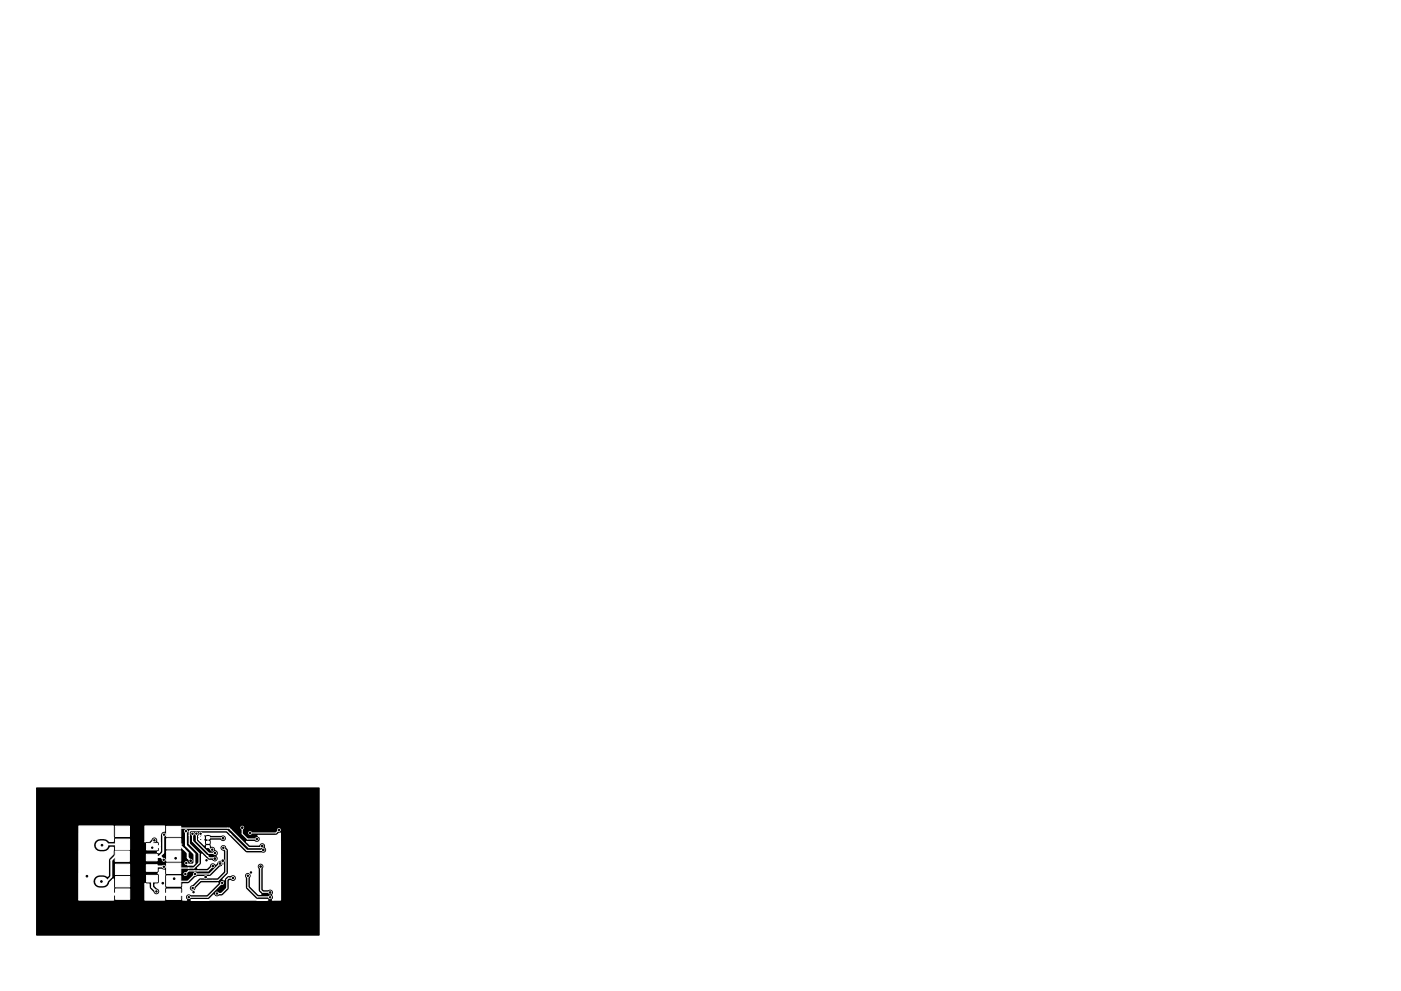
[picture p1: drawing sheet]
<svg xmlns="http://www.w3.org/2000/svg" width="297mm" height="210mm" viewBox="0 0 297 210" stroke-linecap="round" stroke-linejoin="round" font-family="sans-serif">
<g fill="#000" stroke="#000" stroke-width=".21">
<path d="M7.8 167.2h59.9v31.2h-59.9z"/>
<circle cx="21.6" cy="179.3" r=".17"/>
<circle cx="32.3" cy="179.8" r=".15"/>
<circle cx="32.7" cy="178.3" r=".15"/>
<circle cx="34.8" cy="177.1" r=".15"/>
<circle cx="39.4" cy="176.3" r=".15"/>
<circle cx="40.8" cy="176.9" r=".15"/>
<circle cx="41.6" cy="176.9" r=".15"/>
<circle cx="42.5" cy="176.9" r=".15"/>
<circle cx="47.3" cy="177.9" r=".18"/>
<circle cx="47.4" cy="179.9" r=".15"/>
<circle cx="51.4" cy="175.6" r=".17"/>
<circle cx="53" cy="176.7" r=".18"/>
<circle cx="54.5" cy="178" r=".17"/>
<circle cx="55.6" cy="179.5" r=".18"/>
<circle cx="59.1" cy="176.1" r=".17"/>
<circle cx="18.4" cy="185.9" r=".17"/>
<circle cx="21.5" cy="187" r=".17"/>
<circle cx="33.2" cy="189.1" r=".15"/>
<circle cx="34.5" cy="187.4" r=".17"/>
<circle cx="34.7" cy="182.4" r=".15"/>
<circle cx="34.8" cy="183.9" r=".15"/>
<circle cx="36.9" cy="186.4" r=".17"/>
<circle cx="37.2" cy="182.1" r=".17"/>
<circle cx="39.3" cy="185.4" r=".15"/>
<circle cx="39.5" cy="183.1" r=".15"/>
<circle cx="40" cy="190.4" r=".15"/>
<circle cx="40.4" cy="182.6" r=".18"/>
<circle cx="40.8" cy="188.4" r=".15"/>
<circle cx="41" cy="189.3" r=".15"/>
<circle cx="41.4" cy="185.4" r=".15"/>
<circle cx="43.6" cy="186.1" r=".17"/>
<circle cx="43.8" cy="182.5" r=".15"/>
<circle cx="45" cy="180.3" r=".15"/>
<circle cx="45.1" cy="183.8" r=".17"/>
<circle cx="45.6" cy="182.2" r=".17"/>
<circle cx="45.6" cy="181" r=".15"/>
<circle cx="46" cy="189.6" r=".15"/>
<circle cx="46.7" cy="183.2" r=".17"/>
<circle cx="47.1" cy="187.3" r=".15"/>
<circle cx="47.2" cy="182.6" r=".17"/>
<circle cx="49.4" cy="186.3" r=".15"/>
<circle cx="52.5" cy="185.8" r=".15"/>
<circle cx="53.2" cy="185.1" r=".15"/>
<circle cx="55.3" cy="183.8" r=".17"/>
<circle cx="55.8" cy="180.3" r=".18"/>
<circle cx="57.3" cy="190.4" r=".15"/>
<circle cx="57.3" cy="189.3" r=".17"/>
</g>
<g fill="#fff" stroke="#fff" stroke-width=".21">
<path d="M43.8 179.4h.6v.4h-.6z"/>
<path d="M43.8 178.5h.6v.4h-.6z"/>
<path d="M24.5 186h3v2.2h-3z"/>
<path d="M35.3 185.8h3v2.2h-3z"/>
<path d="M24.5 188.6h3v2.2h-3z"/>
<path d="M35.3 188.6h3v2.2h-3z"/>
<path d="M35.3 183.1h3v2.2h-3z"/>
<path d="M24.5 183.3h3v2.2h-3z"/>
<path d="M35.3 175.3h3v2.2h-3z"/>
<path d="M24.4 175.3h3.1v2.2h-3.1z"/>
<path d="M24.5 178h3v2.2h-3z"/>
<path d="M35.3 177.9h3v2.2h-3z"/>
<path d="M24.4 180.5h3v2.2h-3z"/>
<path d="M35.3 180.5h3v2.2h-3z"/>
<path d="M31.1 185.7h2.3v1.4h-2.3z"/>
<path d="M31 183.5h2.3v1.4h-2.3z"/>
<path d="M31 181.2h2.3v1.4h-2.3z"/>
<path d="M31.1 178.9h2.3v1.4h-2.3z"/>
<path d="M43.8 177.5h.6v.5h-.6z"/>
<path d="M42.7 177.5h.6v.5h-.6z"/>
<circle cx="39.5" cy="183.1" r=".3"/>
<circle cx="39.4" cy="176.3" r=".3"/>
<circle cx="34.7" cy="182.4" r=".3"/>
<circle cx="34.8" cy="177.1" r=".3"/>
<circle cx="32.7" cy="178.3" r=".3"/>
<circle cx="42.5" cy="176.9" r=".3"/>
<circle cx="34.5" cy="187.4" r=".3"/>
<circle cx="43.6" cy="186.1" r=".3"/>
<circle cx="18.4" cy="185.9" r=".3"/>
<circle cx="47.2" cy="182.6" r=".3"/>
<circle cx="43.8" cy="182.5" r=".3"/>
<circle cx="53.2" cy="185.1" r=".3"/>
<circle cx="41" cy="189.3" r=".3"/>
<circle cx="32.3" cy="179.8" r=".3"/>
<circle cx="51.4" cy="175.6" r=".3"/>
<circle cx="54.5" cy="178" r=".3"/>
<circle cx="36.9" cy="186.4" r=".3"/>
<circle cx="46.7" cy="183.2" r=".3"/>
<circle cx="41.4" cy="185.4" r=".3"/>
<circle cx="49.4" cy="186.3" r=".3"/>
<circle cx="46" cy="189.6" r=".3"/>
<circle cx="40" cy="190.4" r=".3"/>
<circle cx="47.1" cy="187.3" r=".3"/>
<circle cx="47.3" cy="179.9" r=".3"/>
<circle cx="40.9" cy="188.4" r=".3"/>
<circle cx="39.3" cy="185.4" r=".3"/>
<circle cx="45.1" cy="183.8" r=".3"/>
<circle cx="47.3" cy="177.9" r=".3"/>
<circle cx="41.6" cy="176.9" r=".3"/>
<circle cx="45.6" cy="181" r=".3"/>
<circle cx="45.6" cy="182.2" r=".3"/>
<circle cx="40.8" cy="176.9" r=".3"/>
<circle cx="55.8" cy="180.3" r=".3"/>
<circle cx="55.6" cy="179.5" r=".3"/>
<circle cx="34.8" cy="183.9" r=".3"/>
<circle cx="33.2" cy="189.1" r=".3"/>
<circle cx="40.4" cy="182.6" r=".3"/>
<circle cx="37.2" cy="182.1" r=".3"/>
<circle cx="52.6" cy="185.8" r=".3"/>
<circle cx="57.3" cy="190.4" r=".3"/>
<circle cx="57.3" cy="189.3" r=".3"/>
<circle cx="55.3" cy="183.8" r=".3"/>
<circle cx="45" cy="180.3" r=".3"/>
<circle cx="59.1" cy="176.1" r=".3"/>
<circle cx="53" cy="176.7" r=".3"/>
</g>
<path d="M21.3 179.3h.7M21.1 187h.7" fill="none" stroke="#fff" stroke-width="2"/>
<path d="M26 179.1h-4.4M32.7 178.3l-.5 .5v.9M34.8 177.1l-.2 .2v3.6l-.9 .9M37.9 179.1l1.9 1.8v1.1l.6 .6M39.4 176.3v3.1l1.8 1.8v2l-.3 .2h-1.1l-.3-.3M25.9 181.6h-1.4l-.9 .9v3.5l-1 1h-1.1M32.2 186.1l.1 2.1 .9 .9M32.3 183.8h2.4M32.3 181.8h1.8l.6 .6M37.2 182v.1M38.9 180.1h.1" fill="none" stroke="#fff" stroke-width=".4"/>
<g fill="none" stroke="#fff" stroke-width=".25">
<path d="M32.2 179.7l.1 .1M37.1 176.4l.7-.7h10.8l4.1 4.1h2.6l.3-.3M37.1 179.1h1.5M39.4 176.3l.2 .2M40.1 177.2v.1M40.8 177v.1M41 177l-.2-.1v1.6l3.6 3.5h1l.2 .2M41.6 176.9v1.5l2.7 2.6h1.3M47.3 179.9l.6 .5v4.8l-1.6 1.6h-3.8l-1.6 1.6M48.7 179.2h-1.7l-.5 .5v2.8l-.4 .4M48.7 177.5v1.7M48.7 179.2l4.5 4.5"/>
<path d="M48.8 176.9h.1M51.4 175.6v1.3l1.1 1.1h2M18.4 185.9v2l1.8 1.8h5.8M34.5 187.5v1.6l.7 .8h3.7l.7-.6h1.4M34.7 183.8l.1 .1M37.2 181.6v.4M39.5 183.1l.3 .3h1.1M43.8 182.5v.1M43.8 182.6l.3 .3M43.8 182.5l-.1 .1M43.9 181.5h.1M45 183.6l.1 .2-1 1h-4.1l-.7 .6"/>
<path d="M46.3 185.8l-.4 .3h-4l-2 2v1.2M46.3 185.8h.1M46.5 182.4h.5l.3 .3v2M46.7 183.2l-2.3 2.2h-3l-1.6 1.6h-2.5M47.1 187.3l-3.1 3.1h-4M47.3 184.7l-1 1.1M47.3 184.7h.1M49.4 186.3h-1l-.3 .3v1.8l-1.2 1.2h-.9M52.6 185.8v2.5l2 2 2.7 .1M53.2 183.7v1.4M53.2 185.1h.1M55.3 183.8v5.1l.4 .4h1.6"/>
<path d="M55.8 180.3l-3.5 .1-4.2-4.2h-7.8l-.2 .2v2.6l2.1 2.1v2l-1.1 1.1h-3.9M55.9 181.4l-2.3 2.3h-.4"/>
</g>
<path d="M44.1 179.6l.6 .7h.3M44.1 177.7l3.2 .2M44.1 177.5v1.2M51.4 175.6h.1M54.5 178l-.2 .2M59.1 176.1l-.6 .6h-5.5M34.5 187.4v.1M36.9 186.4l.1 .6h.3M43.6 186.1h.1M47.1 187.3h.1" fill="none" stroke="#fff" stroke-width=".21"/>
<g fill="#fff" stroke="#fff" stroke-width=".3">
<path d="M30.8 187.4l.8 .2 .1 .9 .7 .8a.76 .76 0 0 0 1.3 .4 .76 .76 0 0 0-.4-1.3l-.4-.5v-.3h.6l.3-.3v-1.6l-.3-.4 .3-.3v-.5l1.1 .1v3.4l.1 .3-.1 1.3h3.9l-.1-1.3 .1-.8h1.2l1.4-1.3 .5-.2h2.8l2-2 .6-.4v1.3l-1.3 1.3h-3.7l-1.5 1.5a.76 .76 0 0 0-.7 .7 .76 .76 0 0 0 .7 .8 .76 .76 0 0 0 .8-.7l1.1-1.1h3.5l-2.4 2.4h-3.3a.75 .75 0 0 0-1.1 .1 .75 .75 0 0 0 .2 1h-.8v-1h-3.9v1h-4.1z"/>
<path d="M42.4 176.8h5.5l4.2 4.2h3.4a.81 .81 0 0 0 1-.3 .81 .81 0 0 0-.2-1 .76 .76 0 0 0-.5-.9 .76 .76 0 0 0-.9 .5h-1.9l-.7-.8 1.6 .1a.78 .78 0 0 0 1.2-.2 .78 .78 0 0 0-.4-1.1h3.8l.9-.5v14.1h-1.6a.72 .72 0 0 0 0-1 .75 .75 0 0 0 .1-1.1 .75 .75 0 0 0-1.1-.1l-.9-.1v-4.3a.76 .76 0 0 0-.1-1 .76 .76 0 0 0-1.1 0 .76 .76 0 0 0 0 1.1v4.5l.6 .8h-.5l-1.7-1.7v-1.7a.76 .76 0 0 0 0-1.1 .76 .76 0 0 0-1.1 0 .76 .76 0 0 0 0 1.1v2.2l2.2 2.2 .4 .2h2.2h-16.3h3.8l1-1a.73 .73 0 0 0 1.2 .2h.7l1.3-1.3 .2-.4v-1.5h.2a.76 .76 0 0 0 1.1-.1 .76 .76 0 0 0 0-1 .76 .76 0 0 0-1.1-.1 1.19 1.19 0 0 0-1.4 1l-.2-.1 1-1 .2-.4v-4.8l-.4-.6a.77 .77 0 0 0-.8-.7 .77 .77 0 0 0-.7 .8 .77 .77 0 0 0 .7 .8v2.1a.75 .75 0 0 0-.8-.3 .75 .75 0 0 0-.6 .6l-.2 .2a.76 .76 0 0 0-.8-.3 .76 .76 0 0 0-.5 .7l-.5 .5h-2l.8-.9 .1-2.1 .7 .7a1.29 1.29 0 0 0 1.4 .7 .76 .76 0 0 0 1.1 .1 .76 .76 0 0 0 0-1.1 .75 .75 0 0 0 .3-.8 .75 .75 0 0 0-.6-.5 .74 .74 0 0 0-.9-.8v-1.2h1.9a.76 .76 0 0 0 1 .2 .76 .76 0 0 0 .2-1 .76 .76 0 0 0-1-.3h-2.2l-.6-.2h-.8l-.1 1.3 .1 .1v.9l-1.1-1.1 .1-.2 .1 .4 .5-.1v-.4l-.7 .1v-.6l.2 .2h.5l-.2-.6-.3 .1-.2 .3z"/>
<path d="M30.8 175.3h4.1v1a1 1 0 0 0-.9 1v3.4l-.3 .2-.3-.1 .4-.4-.1-.6h-1.6v-.3h1.6l.1-.7-.3-.3a.76 .76 0 0 0-.6-1 .76 .76 0 0 0-.9 .6l-.4 .4-.8 .1z"/>
<path d="M16.7 175.3h7.3v3.2h-.8a2.1 2.1 0 0 0-3.3 .3 1.6 1.6 0 0 0 .4 1.6 1.6 1.6 0 0 0 1.7 .4 1.4 1.4 0 0 0 1.4-1h.6v1.4l-1 1.1-.1 3.5-.1 .1a2.15 2.15 0 0 0-3 .6 1.6 1.6 0 0 0 .4 1.6 1.6 1.6 0 0 0 1.7 .4 1.39 1.39 0 0 0 1.4-1.2l.7-.8v3h2.2v.3h-2.2l.1 1.1h-7.4z"/>
</g>
</svg>
